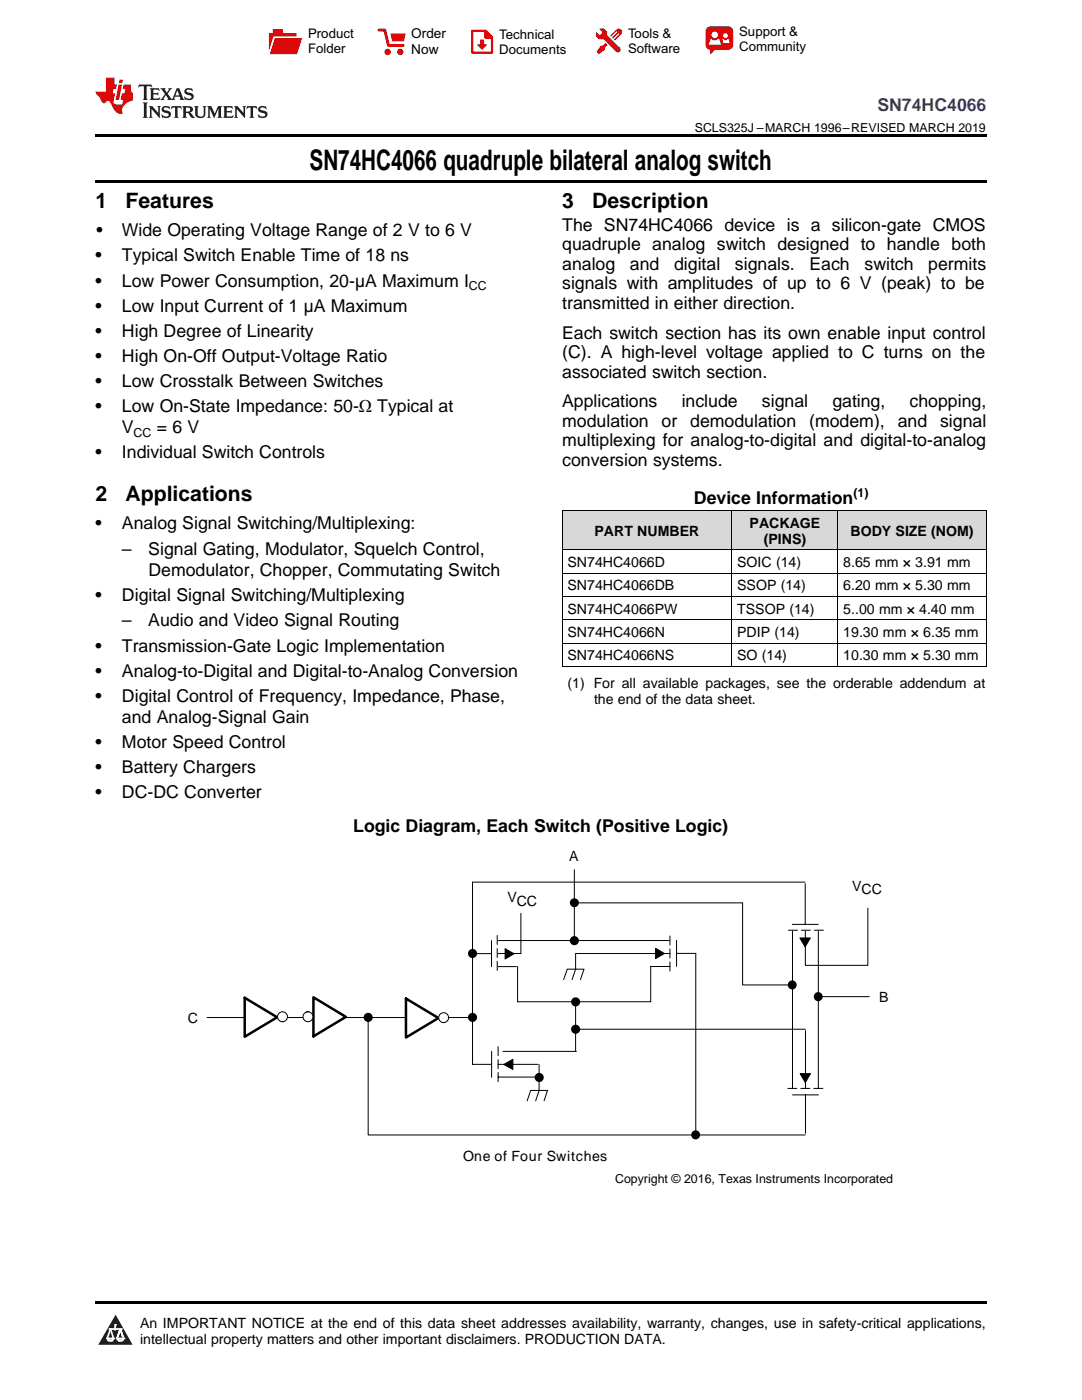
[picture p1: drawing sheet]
<svg xmlns="http://www.w3.org/2000/svg" width="216mm" height="279mm" viewBox="0 0 216 279" stroke-linecap="round" stroke-linejoin="round" font-family="sans-serif">
<defs><g id="words">
<text font-size="5.6" x="61.8" y="33.9">SN74HC4066 quadruple bilateral analog switch</text>
<g font-size="4.2">
<text x="19" y="41.5">1</text>
<text x="25" y="41.5">Features</text>
<text x="112.2" y="41.5">3</text>
<text x="118.2" y="41.5">Description</text>
<text x="19" y="99.9">2</text>
<text x="25" y="99.9">Applications</text>
</g>
<text font-size="3.5" fill="#00f" x="175.1" y="22.2">SN74HC4066</text>
<g font-size="3.5">
<text x="19.2" y="47.2">•</text>
<text x="24.3" y="47.2">Wide Operating Voltage Range of 2 V to 6 V</text>
<text x="112.2" y="46.1">The SN74HC4066 device is a silicon-gate CMOS</text>
<text x="19" y="52.2">•</text>
<text x="24.3" y="52.2">Typical Switch Enable Time of 18 ns</text>
<text x="112.2" y="50">quadruple analog switch designed to handle both</text>
<text x="112.2" y="53.9">analog</text>
<text x="125.7" y="53.9">and</text>
<text x="134.5" y="53.9">digital</text>
<text x="146.7" y="53.9">signals.</text>
<text x="161.5" y="53.9">Each</text>
<text x="172.5" y="53.9">switch</text>
<text x="185.2" y="53.9">permits</text>
<text x="19" y="57.2">•</text>
<text x="24.3" y="57.2">Low Power Consumption, 20-µA Maximum I</text>
<text x="112.2" y="57.7">signals with amplitudes of up to 6 V (peak) to be</text>
<text x="19" y="62.2">•</text>
<text x="24.3" y="62.2">Low Input Current of 1 µA Maximum</text>
<text x="112.2" y="61.6">transmitted in either direction.</text>
<text x="19" y="67.2">•</text>
<text x="24.3" y="67.2">High Degree of Linearity</text>
<text x="112.2" y="67.6">Each switch section has its own enable input control</text>
<text x="112.2" y="71.5">(C). A high-level voltage applied to C turns on the</text>
<text x="19" y="72.2">•</text>
<text x="19" y="77.2">•</text>
<text x="24.3" y="72.2">High On-Off Output-Voltage Ratio</text>
<text x="24.3" y="77.2">Low Crosstalk Between Switches</text>
<text x="112.2" y="75.4">associated switch section.</text>
<text x="19" y="82.2">•</text>
<text x="24.3" y="82.2">Low On-State Impedance: 50-Ω Typical at</text>
<text x="112.2" y="81.3">Applications</text>
<text x="136" y="81.3">include</text>
<text x="152" y="81.3">signal</text>
<text x="166.1" y="81.3">gating,</text>
<text x="181.5" y="81.3">chopping,</text>
<text x="24.3" y="86.5">V</text>
<text x="31.3" y="86.5">= 6 V</text>
<text x="112.2" y="85.2">modulation</text>
<text x="112.2" y="89.1">multiplexing for analog-to-digital and digital-to-analog</text>
<text x="132" y="85.2">or</text>
<text x="137.7" y="85.2">demodulation</text>
<text x="161.5" y="85.2">(modem),</text>
<text x="179.1" y="85.2">and</text>
<text x="187.6" y="85.2">signal</text>
<text x="19" y="91.5">•</text>
<text x="24.3" y="91.5">Individual Switch Controls</text>
<text x="112.2" y="93">conversion systems.</text>
<text x="138.5" y="100.7">Device Information</text>
<text x="19" y="105.6">•</text>
<text x="24.3" y="105.6">Analog Signal Switching/Multiplexing:</text>
<text x="24.3" y="110.7">–</text>
<text x="29.6" y="110.7">Signal Gating, Modulator, Squelch Control,</text>
<text x="19" y="119.9">•</text>
<text x="24.3" y="119.9">Digital Signal Switching/Multiplexing</text>
<text x="29.6" y="114.9">Demodulator, Chopper, Commutating Switch</text>
<text x="24.3" y="125">–</text>
<text x="29.6" y="125">Audio and Video Signal Routing</text>
<text x="19" y="130">•</text>
<text x="24.3" y="130">Transmission-Gate Logic Implementation</text>
<text x="19" y="135">•</text>
<text x="24.3" y="135">Analog-to-Digital and Digital-to-Analog Conversion</text>
<text x="19" y="140.1">•</text>
<text x="24.3" y="140.1">Digital Control of Frequency, Impedance, Phase,</text>
<text x="19" y="149.3">•</text>
<text x="24.3" y="144.3">and Analog-Signal Gain</text>
<text x="24.3" y="149.3">Motor Speed Control</text>
<text x="19" y="154.3">•</text>
<text x="24.3" y="154.3">Battery Chargers</text>
<text x="19" y="159.3">•</text>
<text x="24.3" y="159.3">DC-DC Converter</text>
<text x="70.5" y="166">Logic Diagram, Each Switch (Positive Logic)</text>
</g>
<g font-size="2.8">
<text x="118.6" y="106.9">PART NUMBER</text>
<text x="149.6" y="105.3">PACKAGE</text>
<text x="169.7" y="106.9">BODY SIZE (NOM)</text>
<text x="113.2" y="113.2">SN74HC4066D</text>
<text x="147.1" y="113.2">SOIC (14)</text>
<text x="152.4" y="108.5">(PINS)</text>
<text x="168.3" y="113.2">8.65 mm × 3.91 mm</text>
<text x="113.2" y="117.8">SN74HC4066DB</text>
<text x="147.1" y="117.8">SSOP (14)</text>
<text x="168.3" y="117.8">6.20 mm × 5.30 mm</text>
<text x="113.2" y="122.5">SN74HC4066PW</text>
<text x="147.1" y="122.5">TSSOP (14)</text>
<text x="168.3" y="122.5">5..00 mm × 4.40 mm</text>
<text x="113.2" y="127.1">SN74HC4066N</text>
<text x="113.2" y="131.8">SN74HC4066NS</text>
<text x="147.1" y="127.1">PDIP (14)</text>
<text x="147.1" y="131.8">SO (14)</text>
<text x="168.3" y="127.1">19.30 mm × 6.35 mm</text>
<text x="168.3" y="131.8">10.30 mm × 5.30 mm</text>
<text x="113.2" y="137.3">(1) For all available packages, see the orderable addendum at</text>
<text x="118.5" y="140.5">the end of the data sheet.</text>
<text x="113.6" y="171.9">A</text>
<text x="170" y="177.8">VCC</text>
<text x="101.2" y="180">VCC</text>
<text x="175.4" y="199.9">B</text>
<text x="37.5" y="204.2">C</text>
<text x="92.4" y="231.8">One of Four Switches</text>
<text x="27.9" y="265">An IMPORTANT NOTICE at the end of this data sheet addresses availability, warranty, changes, use in safety-critical applications,</text>
<text x="27.9" y="268.2">intellectual property matters and other important disclaimers. PRODUCTION DATA.</text>
</g>
<g font-size="2.7">
<text x="82.1" y="7.7">Order</text>
<text x="82.1" y="10.7">Now</text>
</g>
<g font-size="2.6">
<text x="61.5" y="7.6">Product</text>
<text x="61.5" y="10.6">Folder</text>
<text x="99.6" y="7.8">Technical</text>
<text x="99.6" y="10.8">Documents</text>
<text x="125.3" y="7.6">Tools &amp;</text>
<text x="125.3" y="10.6">Software</text>
<text x="147.5" y="7.2">Support &amp;</text>
<text x="147.5" y="10.2">Community</text>
</g>
<g font-size="2.5">
<text x="138.6" y="26.3">SCLS325J –MARCH 1996–REVISED MARCH 2019</text>
<text x="93.6" y="57.9">CC</text>
<text x="26.7" y="87.2">CC</text>
<text x="170.3" y="99.3">(1)</text>
<text x="122.7" y="236.1">Copyright © 2016, Texas Instruments Incorporated</text>
</g>
</g></defs>
<g fill="#d8d8d8">
<path d="M112.2 102h33.8v7.8h-33.8z"/>
<path d="M146 102h21.2v7.8h-21.2z"/>
<path d="M167.2 102h29.6v7.8h-29.6z"/>
</g>
<path d="M23.1 262.4l3.4 6h-6.9z" fill="#231f20"/>
<path d="M21.4 267.1h1.2l-.3 .5h-.3a.55 .55 0 0 1-.6-.5z" fill-rule="evenodd" fill="#fff"/>
<path d="M21.4 267.1h1.2l-.3 .5h-.3a.55 .55 0 0 1-.6-.5z" fill="none" stroke="#231f20" stroke-width=".34"/>
<path d="M21.4 267.1l1.2 .1-.3 .4h-.5z" fill="none" stroke="#fff" stroke-width=".34"/>
<path d="M23 265.3h.1" fill="none" stroke="#fff" stroke-width=".34"/>
<path d="M23 264.4v.9z" fill="#fff"/>
<path d="M23 264.4v.9z" fill="none" stroke="#fff" stroke-width=".34"/>
<circle cx="23" cy="264.4" r=".17" fill="#fff"/>
<path d="M21.9 265.2h.1" fill="none" stroke="#fff" stroke-width=".34"/>
<path d="M21.9 265.2h2.3z" fill="#fff"/>
<path d="M21.9 265.2h2.3z" fill="none" stroke="#fff" stroke-width=".34"/>
<circle cx="24.2" cy="265.2" r=".17" fill="#fff"/>
<path d="M23.3 267.1h.1" fill="none" stroke="#fff" stroke-width=".34"/>
<path d="M24 265.2l-.7 1.9z" fill="#fff"/>
<path d="M24 265.2l-.7 1.9z" fill="none" stroke="#fff" stroke-width=".34"/>
<path d="M24 265.2l.7 1.9z" fill="#fff"/>
<path d="M24 265.2l.7 1.9z" fill="none" stroke="#fff" stroke-width=".34"/>
<path d="M24.6 267.1h.1" fill="none" stroke="#fff" stroke-width=".34"/>
<circle cx="21.4" cy="267.1" r=".17" fill="#fff"/>
<path d="M22.1 265.2l-.7 1.9z" fill="#fff"/>
<path d="M22.1 265.2l-.7 1.9z" fill="none" stroke="#fff" stroke-width=".34"/>
<path d="M22.1 265.2l.5 1.9z" fill="#fff"/>
<path d="M22.1 265.2l.5 1.9z" fill="none" stroke="#fff" stroke-width=".34"/>
<circle cx="22.6" cy="267.1" r=".17" fill="#fff"/>
<path d="M23.4 267.1h1.3a.65 .65 0 0 1-.7 .5 .65 .65 0 0 1-.6-.5z" fill-rule="evenodd" fill="#fff"/>
<path d="M23.4 267.1h1.3a.65 .65 0 0 1-.7 .5 .65 .65 0 0 1-.6-.5z" fill="none" stroke="#231f20" stroke-width=".34"/>
<path d="M23.4 267.1h1.3l-.4 .5h-.6z" fill="none" stroke="#fff" stroke-width=".34"/>
<path d="M23.3 267.1h.1" fill="none" stroke="#fff" stroke-width=".34"/>
<circle cx="24.7" cy="267.1" r=".17" fill="#fff"/>
<path d="M19 259.7h177.8v.5h-177.8z" fill="#000"/>
<g fill="none" stroke="#000" stroke-width=".2">
<path d="M114.6 173.6v14.1M160.6 176h-66.3v36.4h3.8M160.7 176.4v8.1M94.3 190.3h3.8M98.1 187.7v5.2M99.2 186.7v1.8M99.2 189.3v1.8M99.2 191.9v1.8M99.4 192.9h3.6M99.4 187.7h34.1M100.8 189.3l1.8 1-1.8 1.1zM103.9 182.3v8h-4.5"/>
<path d="M112.5 195.5l.7-2.1h3.3l-.7 2.1M114.6 180.2h33.6v16.4h9.9M114.9 190.3v3.1l-.8 2.1M114.9 199.9v9.9M115 190.3h18.7M129.8 192.9h3.9M129.8 192.9v7h-26.5v-7M130.8 189.3l1.8 1-1.8 1zM133.7 186.8v1.8M133.7 189.4v1.8M133.7 192v1.8M135 187.7v5.2"/>
<path d="M135 190.3h3.8M138.8 190.3h.1M138.8 190.3v36.2M157.3 185.6h1.8M158.1 184.5h5.2M158.1 185.9v31.3M159.6 187.2h2.1l-1.1 1.8zM159.9 185.6h1.8M162.5 185.6h1.8M163.3 185.9v31.3M163.3 198.9h10.1M173.2 181.2v11.5h-12.5v-6.9"/>
<path d="M41.3 203.1h52.7M73.5 203.1v23.4h87.2M98.1 209.8v5.2M99.4 212.4h7.9M99.4 208.9v1.8M99.4 211.5v1.8M99.4 214v1.9M99.4 215h8.2M100.4 209.8h14.6M100.5 212.4l1.8-1v2zM105.2 219.7l.7-2.1h3.3l-.6 2.1M107.6 212.4v5.2l-.7 2.1"/>
<path d="M114.9 205.4h45.8M157.2 217.2h1.8M158.1 218.5h5.2M159.7 214.3h2l-1 1.7zM159.8 217.2h1.8M160.7 205.7v11.5M160.7 218.5v7.7M162.4 217.2h1.8"/>
</g>
<g fill="#000">
<path d="M100.8 189.3l1.8 1-1.8 1.1zM130.8 189.3l1.8 1-1.8 1zM159.6 187.2h2.1l-1.1 1.8zM100.5 212.4l1.8-1v2zM159.7 214.3h2l-1 1.7z"/>
<circle cx="94.3" cy="190.3" r=".74"/>
<circle cx="114.6" cy="187.7" r=".74"/>
<circle cx="114.6" cy="180.2" r=".72"/>
<circle cx="114.9" cy="199.9" r=".74"/>
<circle cx="158.1" cy="196.6" r=".73"/>
<circle cx="163.3" cy="198.9" r=".73"/>
<circle cx="73.5" cy="203" r=".74"/>
<circle cx="94.3" cy="203" r=".74"/>
<circle cx="107.6" cy="215" r=".74"/>
<circle cx="114.9" cy="205.4" r=".74"/>
<circle cx="138.8" cy="226.5" r=".73"/>
</g>
<g fill="none" stroke="#000" stroke-width=".34">
<circle cx="94.3" cy="190.3" r=".74"/>
<circle cx="114.6" cy="187.7" r=".74"/>
<circle cx="114.6" cy="180.2" r=".72"/>
<circle cx="114.9" cy="199.9" r=".74"/>
<circle cx="158.1" cy="196.6" r=".73"/>
<circle cx="163.3" cy="198.9" r=".73"/>
<circle cx="73.5" cy="203" r=".74"/>
<circle cx="94.3" cy="203" r=".74"/>
<circle cx="107.6" cy="215" r=".74"/>
<circle cx="114.9" cy="205.4" r=".74"/>
<circle cx="138.8" cy="226.5" r=".73"/>
</g>
<path d="M62.5 199l6.5 3.9-6.5 3.9z" fill="#fff"/>
<path d="M62.5 199l6.5 3.9-6.5 3.9z" fill="none" stroke="#000" stroke-width=".5"/>
<path d="M48.8 199.1l6.5 3.9-6.5 3.9z" fill="#fff"/>
<path d="M48.8 199.1l6.5 3.9-6.5 3.9z" fill="none" stroke="#000" stroke-width=".5"/>
<circle cx="61.4" cy="202.9" r=".99" fill="#fff"/>
<g fill="none" stroke="#000" stroke-width=".2">
<path d="M57.3 202.7l-1 .2M61.5 201.9l-.4 .1"/>
<circle cx="61.4" cy="202.9" r=".99"/>
</g>
<circle cx="56.4" cy="202.9" r=".99" fill="#fff"/>
<circle cx="56.4" cy="202.9" r=".99" fill="none" stroke="#000" stroke-width=".2"/>
<path d="M81 199.3l6.5 3.9-6.5 3.9z" fill="#fff"/>
<path d="M81 199.3l6.5 3.9-6.5 3.9z" fill="none" stroke="#000" stroke-width=".5"/>
<circle cx="88.5" cy="203.1" r=".99" fill="#fff"/>
<g fill="none" stroke="#000" stroke-width=".2">
<path d="M112.2 119h84.6M112.2 114.4h84.6M112.2 109.7h84.6M112.2 101.9h84.6M112.2 102v31.1M146 102v31.1M167.2 102v31.1M196.8 102v31.1M112.2 133h84.6M112.2 128.4h84.6M112.2 123.7h84.6"/>
<circle cx="88.5" cy="203.1" r=".99"/>
</g>
<path d="M19 35.9h177.8v.5h-177.8zM19 26.8h177.8v.6h-177.8z" fill="#000"/>
<path d="M27.7 16.9l-.1 .6 .6-.3h.5v.2v2.2l-.2 .4h1l-.2-.4v-2.2v-.2h.5l.6 .3-.2-.6zM29.9 17.6l.2 .4v1.6l-.2 .4h1.9l.1-.6a1.09 1.09 0 0 1-1.3 .1v-.6h.6l.4 .2v-.7l-.2 .2h-.8v-.6l.2-.1a1.01 1.01 0 0 1 1 .3l-.1-.6zM32 17.6l.9 1.2-1 1.2h.9l-.2-.3 .5-.7 .5 .7-.3 .3h1.7l-.2-.3 .1-.4h1l.1 .4-.2 .3h1l-.3-.4-.7-2h-.5l-1 2.2-.8-1.1 .9-1.1h-.9l.2 .2-.4 .7-.4-.7 .2-.2zM35.4 18l.4 1h-.8zM37 17.7a.66 .66 0 0 0-.2 .8 .66 .66 0 0 0 .6 .4l.7 .2 .1 .2a.8 .8 0 0 1-.7 .4 .8 .8 0 0 1-.7-.5l.1 .8 .2-.2a.94 .94 0 0 0 1.1 .1 .94 .94 0 0 0 .4-.9 1.48 1.48 0 0 0-1.3-.6v-.4a1.1 1.1 0 0 1 1.2 .2l-.2-.6-.2 .1-.5-.1zM28.5 20.4l.2 .4v2.3l-.2 .4h1l-.2-.4v-2.3l.2-.4zM29.7 21.2l.2 .4v1.5l-.2 .4h.8l-.3-.4 .1-1.3 1.6 1.8v-2l.2-.4h-.7l.2 .2v1.1l-1.2-1.3zM32.5 21.3a.66 .66 0 0 0-.2 .8 .66 .66 0 0 0 .6 .4l.6 .2 .2 .2a.8 .8 0 0 1-.8 .4 .8 .8 0 0 1-.7-.5l.2 .7 .2-.1a.94 .94 0 0 0 1 .1 .94 .94 0 0 0 .5-1 1.47 1.47 0 0 0-1.3-.6l-.1-.3a1.1 1.1 0 0 1 1.3 .2l-.2-.6-.2 .1-.5-.2zM34.3 21.2l-.2 .6a.64 .64 0 0 1 .8-.3v1.6l-.2 .4h1l-.3-.4 .1-1.6a.66 .66 0 0 1 .8 .3l-.2-.6zM36.3 21.2l.3 .4v1.5l-.3 .4h1l-.2-.2v-.7h.5l.1 .1a.8 .8 0 0 0 1.2 .7l-1-1a.62 .62 0 0 0 .6-.5 .62 .62 0 0 0-.6-.7zM37.1 21.5h.1a.48 .48 0 0 1 .6 0 .48 .48 0 0 1 .1 .6l-.2 .1-.6 .1zM38.7 21.2l.2 .2a2.29 2.29 0 0 0 .4 2 1.05 1.05 0 0 0 1.7-.7v-1.3l.2-.2h-.8l.2 .4v1.1a.61 .61 0 0 1-.6 .6 .61 .61 0 0 1-.6-.6v-1.1l.3-.4zM41.3 21.2l.3 .4v1.5l-.3 .4h.8l-.2-.4v-1.4l.8 1.9 .9-1.9v1.4l-.2 .4h.9l-.2-.4v-1.5l.2-.4h-.8l-.7 1.5-.6-1.5zM44.5 21.2l.2 .4v1.5l-.2 .4h1.9l.2-.6a1.1 1.1 0 0 1-1.4 .2v-.7h.6l.4 .2v-.6l-.2 .1-.8 .1v-.6l.2-.1a1.02 1.02 0 0 1 1.1 .2l-.2-.5zM46.7 21.2l.2 .4v1.5l-.2 .4h.8l-.3-.4 .1-1.3 1.6 1.8v-2l.2-.4h-.7l.2 .2v1.1l-1.2-1.3zM49.3 21.2l-.1 .6a.64 .64 0 0 1 .8-.3v1.6l-.3 .4h1l-.2-.4v-1.6a.66 .66 0 0 1 .8 .3l-.1-.6zM51.7 21.3a.66 .66 0 0 0-.2 .7 .66 .66 0 0 0 .7 .5l.6 .2 .1 .2a.8 .8 0 0 1-.7 .4 .8 .8 0 0 1-.7-.5l.1 .7 .2-.1a.94 .94 0 0 0 1.1 .1 .94 .94 0 0 0 .4-1 1.48 1.48 0 0 0-1.2-.6l-.1-.3a1.1 1.1 0 0 1 1.2 .2l-.2-.6-.1 .1-.6-.2z" fill="#231f20"/>
<path d="M21.1 15.5v2.8h-2v.4l.9 .9a.96 .96 0 0 0 1 1 .59 .59 0 0 1 .5-.4 .59 .59 0 0 1 .5 .3l.4 .8a1.61 1.61 0 0 0 2.1 1.3 1.63 1.63 0 0 1 1.1-2.2l.9-.3v-1.5a1.6 1.6 0 0 1-.4-1.7h-1.4l-.2 .9h.5l-.2 .8h-.5l-.2 1v.3h.5l-.2 .9h-.7a.74 .74 0 0 1-1-.6l.3-1.6h-.5l.2-.8h.5l.1-.9h-.4v-1.4zM23.7 16.9l-.7 3h.8l.6-3zM23.8 15.9l-.1 .7h.7l.2-.7z" fill="#ee1d23"/>
<g fill="#d60000">
<path d="M54.4 5.8h2v.8h2.8v4.2h-5.5v-4.2h.7z" fill-rule="evenodd"/>
<path d="M54.7 7.5h5.6l-1 3.3h-5.6z" fill-rule="evenodd"/>
</g>
<path d="M54.6 7.4h5.8l-.1 .1h-5.5l-1.1 3.3z" fill-rule="evenodd" fill="#fff"/>
<path d="M54.6 7.4h5.8l-.1 .1h-5.5l-1.1 3.3z" fill="none" stroke="#fff" stroke-width=".2"/>
<path d="M75.6 6h1.2l.7 3.1h3" fill="none" stroke="#d60000" stroke-width=".56"/>
<g fill="#d60000">
<path d="M77.9 6.7h3.1l-.4 1.5h-2.3z" fill-rule="evenodd"/>
<circle cx="77.3" cy="10.4" r=".64"/>
<circle cx="79.9" cy="10.4" r=".64"/>
</g>
<path d="M94.2 6.2h2.7l1.3 1.2v3.1h-4z" fill="none" stroke="#d60000" stroke-width=".44"/>
<g fill="#d60000">
<path d="M95.8 7.9h.8v1h.6l-1 1.1-1-1v-.1h.6z" fill-rule="evenodd"/>
<path d="M96.6 6.2h.3l1.3 1.2v.4h-1.3l-.3-.4z" fill-rule="evenodd"/>
<path d="M119.6 5.7h.9l.6 .6 .1 .7 2.5 2.5-.8 .8-2.3-2.3-1.1-.2-.6-.6v-.8l.7 .6 .5-.4v-.2l-.4-.5z" fill-rule="evenodd"/>
<path d="M119.9 9.1h.4l.5-.5 .4 .4-.5 .5v.4l-1.2 .9-.5-.5z" fill-rule="evenodd"/>
<path d="M123 5.9a.67 .67 0 0 1 .9 0 .67 .67 0 0 1 0 .9z" fill-rule="evenodd"/>
<path d="M123 5.9l.9 .9-1.2 1.2h-.2l.1-.2 .9-.9 .1-.2h-.3l-.9 1h-.2v-.2l.9-1 .1-.2h-.3l-.9 1h-.2v-.2z" fill-rule="evenodd"/>
<circle cx="123.3" cy="9.9" r=".54"/>
</g>
<path d="M121.1 6.3l-.1 .7" fill="none" stroke="#d60000" stroke-width=".2"/>
<g fill="#d60000">
<path d="M141.1 5.5l.6-.2h3.6a.95 .95 0 0 1 1 .9v2.8a.95 .95 0 0 1-1 .9h-3.6a.95 .95 0 0 1-.9-.9v-2.8z" fill-rule="evenodd"/>
<path d="M141.7 9.9h.9l-.7 .9h-.2z" fill-rule="evenodd"/>
</g>
<g fill="#fff">
<path d="M144.3 8.6h1.3z"/>
<path d="M141.8 7.8h.3l.1 .2h.8l.2-.2h.3l.4 1.1h-2.5z" fill-rule="evenodd"/>
<path d="M144.2 7.8h.2l.2 .2h.4l.2-.2h.2l.2 .8h-1.3z" fill-rule="evenodd"/>
<circle cx="142.6" cy="6.9" r=".65"/>
<circle cx="144.8" cy="7.1" r=".48"/>
</g>
<use href="#words"/>
</svg>
